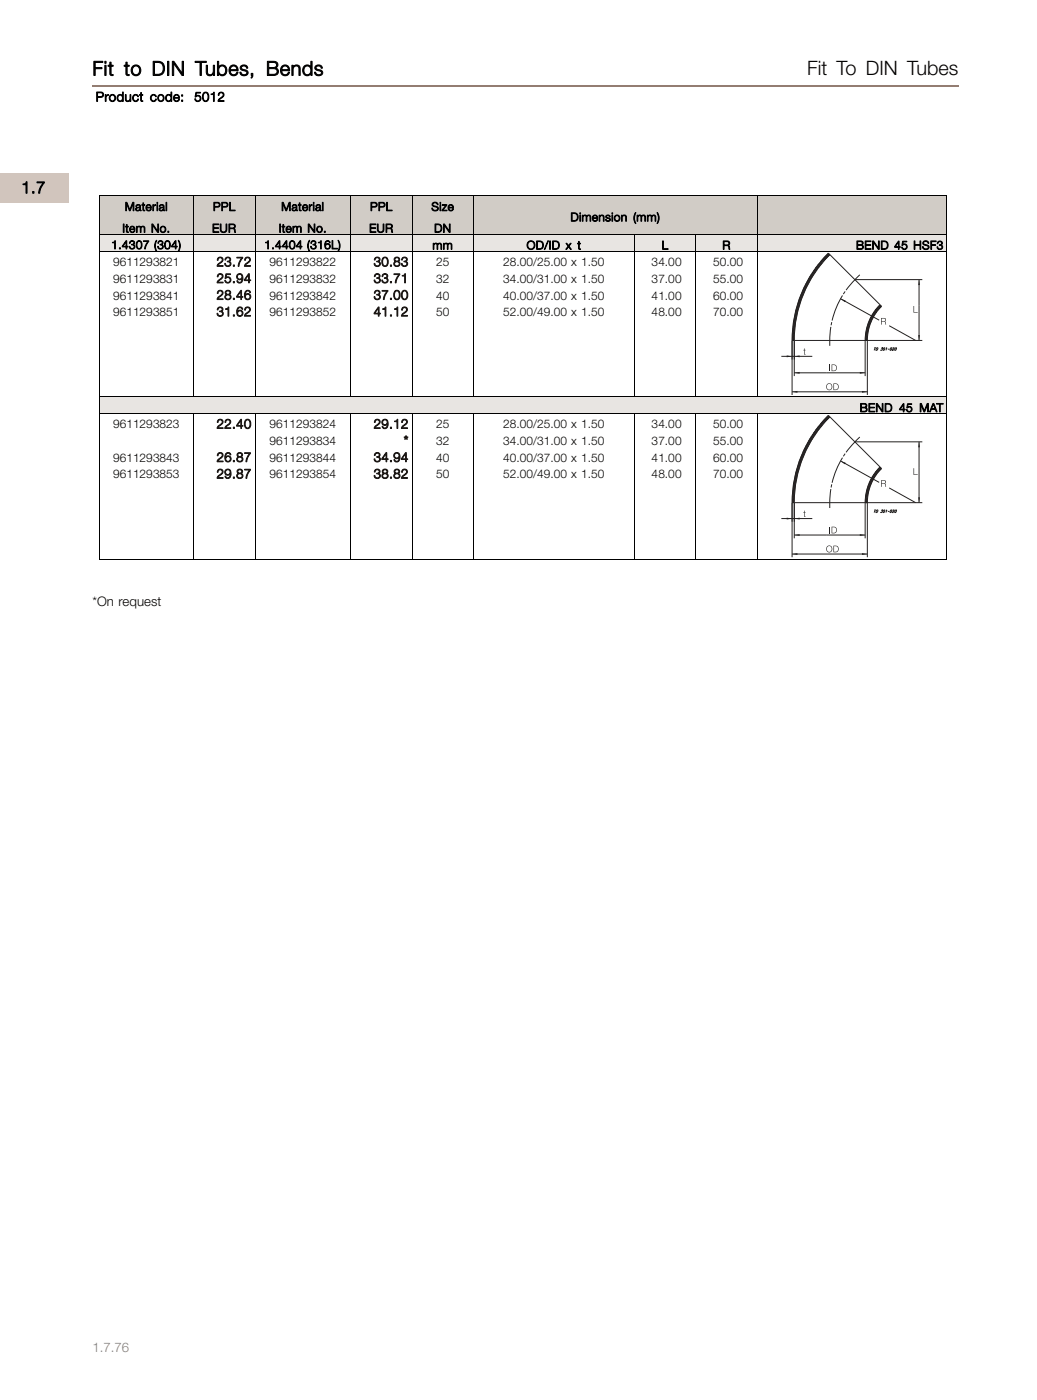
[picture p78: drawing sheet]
<svg xmlns="http://www.w3.org/2000/svg" width="220mm" height="297mm" viewBox="0 0 220 297" stroke-linecap="round" stroke-linejoin="round" font-family="sans-serif">
<defs><g id="words">
<g font-size="4.2">
<text x="19.6" y="16">Fit to DIN Tubes, Bends</text>
<text x="171.2" y="16">Fit To DIN Tubes</text>
</g>
<text font-size="3.5" x="4.5" y="41">1.7</text>
<g font-size="2.8">
<text x="20.3" y="21.5">Product code:</text>
<text x="41.2" y="21.5">5012</text>
<text x="19.6" y="128.6">*On request</text>
</g>
<g font-size="2.8" fill="#1c1714">
<text x="45.9" y="56.5">23.72</text>
<text x="79.2" y="56.5">30.83</text>
<text x="45.9" y="60">25.94</text>
<text x="45.9" y="63.6">28.46</text>
<text x="79.2" y="60">33.71</text>
<text x="79.2" y="63.6">37.00</text>
<text x="45.9" y="67.1">31.62</text>
<text x="79.2" y="67.1">41.12</text>
<text x="45.9" y="90.9">22.40</text>
<text x="79.2" y="90.9">29.12</text>
<text x="85.6" y="94.5">*</text>
<text x="45.9" y="98">26.87</text>
<text x="45.9" y="101.5">29.87</text>
<text x="79.2" y="98">34.94</text>
<text x="79.2" y="101.5">38.82</text>
</g>
<text font-size="2.8" fill="#937d72" x="19.6" y="287">1.7.76</text>
<g font-size="2.5">
<text x="26.5" y="44.7">Material</text>
<text x="45.2" y="44.7">PPL</text>
<text x="59.6" y="44.7">Material</text>
<text x="78.5" y="44.7">PPL</text>
<text x="91.5" y="44.7">Size</text>
<text x="121" y="47">Dimension (mm)</text>
<text x="23.6" y="52.8">1.4307 (304)</text>
<text x="26" y="49.3">Item No.</text>
<text x="45" y="49.3">EUR</text>
<text x="56.1" y="52.8">1.4404 (316L)</text>
<text x="59.1" y="49.3">Item No.</text>
<text x="78.3" y="49.3">EUR</text>
<text x="91.7" y="52.9">mm</text>
<text x="92.1" y="49.3">DN</text>
<text x="111.7" y="52.9">OD/ID x t</text>
<text x="140.3" y="52.9">L</text>
<text x="153.2" y="52.9">R</text>
<text x="181.5" y="52.9">BEND 45 HSF3</text>
<text x="24" y="56.5">9611293821</text>
<text x="57.2" y="56.5">9611293822</text>
<text x="92.5" y="56.5">25</text>
<text x="106.7" y="56.5">28.00/25.00 x 1.50</text>
<text x="138.2" y="56.5">34.00</text>
<text x="151.2" y="56.5">50.00</text>
<text x="24" y="60">9611293831</text>
<text x="24" y="63.6">9611293841</text>
<text x="57.2" y="60">9611293832</text>
<text x="57.2" y="63.6">9611293842</text>
<text x="92.5" y="60">32</text>
<text x="92.5" y="63.6">40</text>
<text x="106.7" y="60">34.00/31.00 x 1.50</text>
<text x="106.7" y="63.6">40.00/37.00 x 1.50</text>
<text x="138.2" y="60">37.00</text>
<text x="138.2" y="63.6">41.00</text>
<text x="151.2" y="60">55.00</text>
<text x="151.2" y="63.6">60.00</text>
<text x="24" y="67.1">9611293851</text>
<text x="57.2" y="67.1">9611293852</text>
<text x="92.5" y="67.1">50</text>
<text x="106.7" y="67.1">52.00/49.00 x 1.50</text>
<text x="138.2" y="67.1">48.00</text>
<text x="151.2" y="67.1">70.00</text>
<text x="182.3" y="87.4">BEND 45 MAT</text>
<text x="24" y="90.9">9611293823</text>
<text x="57.2" y="90.9">9611293824</text>
<text x="57.2" y="94.5">9611293834</text>
<text x="92.5" y="90.9">25</text>
<text x="92.5" y="94.5">32</text>
<text x="106.7" y="90.9">28.00/25.00 x 1.50</text>
<text x="106.7" y="94.5">34.00/31.00 x 1.50</text>
<text x="138.2" y="90.9">34.00</text>
<text x="138.2" y="94.5">37.00</text>
<text x="151.2" y="90.9">50.00</text>
<text x="151.2" y="94.5">55.00</text>
<text x="24" y="98">9611293843</text>
<text x="24" y="101.5">9611293853</text>
<text x="57.2" y="98">9611293844</text>
<text x="57.2" y="101.5">9611293854</text>
<text x="92.5" y="98">40</text>
<text x="92.5" y="101.5">50</text>
<text x="106.7" y="98">40.00/37.00 x 1.50</text>
<text x="106.7" y="101.5">52.00/49.00 x 1.50</text>
<text x="138.2" y="98">41.00</text>
<text x="138.2" y="101.5">48.00</text>
<text x="151.2" y="98">60.00</text>
<text x="151.2" y="101.5">70.00</text>
</g>
</g></defs>
<path d="M19.6 18.3h183.7" fill="none" stroke="#937d72" stroke-width=".36"/>
<path d="M-.1 36.7h14.8v6.2h-14.8z" fill="#d1c5bd"/>
<g fill="#d1ccc6">
<path d="M21 41.6h53.4v8.1h-53.4z"/>
<path d="M74.3 41.6h126.5v8.1h-126.5z"/>
</g>
<path d="M21 41.6h179.9l-.1 8.1M21 41.5v8.2M41 41.5v8.2M54.1 41.5v8.2M74.4 41.5v8.2M87.4 41.5v8.2M100.4 41.5v8.2M160.6 41.5v8.2" fill="none" stroke="#000" stroke-width=".21"/>
<g fill="#e8e5e2">
<path d="M21 49.7h53.4v3.7h-53.4z"/>
<path d="M74.3 49.7h126.5v3.7h-126.5z"/>
</g>
<path d="M21 49.7h179.9l-.1 17.8M21 53.4h179.9M21 49.7v17.8M41 49.7v17.8M54.1 49.7v17.8M74.4 49.7v17.8M87.4 49.7v17.8M100.4 49.7v17.8M134.5 49.7v17.8M147.6 49.7v17.8M160.6 49.7v17.8" fill="none" stroke="#000" stroke-width=".21"/>
<path d="M175.7 53.7l11.2 11.3a10.2 10.2 0 0 0-3 7.3h-15.9a26.2 26.2 0 0 1 7.7-18.6zM176 54.1a25.7 25.7 0 0 0-7.6 18.2M181.3 59.4l-1.9 2.2M182.3 58.3l-1 1.1M176.2 69.4l-.2 4M176.4 68.4l-.1 .6M178.3 63.4l8.2 4.6M178.7 62.7a18.2 18.2 0 0 0-2.2 5.3M179.2 61.9l-.3 .5M186.6 64.7a10.7 10.7 0 0 0-3.1 7.6M188.6 69.1l5.6 3.2" fill="none" stroke="#231f20" stroke-width=".21"/>
<path d="M178.3 63.4l1.1 .4-.2 .3z" fill-rule="evenodd" fill="#231f20"/>
<g fill="none" stroke="#231f20" stroke-width=".21">
<path d="M171.6 59.9l-1 1M171.8 59.5l-1.1 1.1M172.1 59.1l-1.2 1.2M172.3 58.7l-1.2 1.2M172.6 58.3l-1.3 1.3M172.9 57.8l-1.4 1.4M173.3 57.2l-1.6 1.6M173.7 56.6l-1.8 1.8M174.4 55.8l-2.2 2.2M175.7 53.8l-1.7 1.7M175.8 53.9l-2.4 2.4M175.9 54l-3 2.9"/>
<path d="M176 54l-3.5 3.5M165.7 75.6h6.6M168 72.3v4M168.4 72.3v4M168.4 72.2v.1M168.4 71.9l-.3 .4M168.4 72.1l-.1 .2M168.4 71.4l-.4 .5M168.4 71.6l-.4 .4M168.4 71.7l-.4 .5M168.5 71.1l-.5 .4M168.5 71.2l-.5 .5"/>
<path d="M168.5 70.7l-.5 .5M168.5 70.9l-.5 .5M168.5 70.4l-.5 .5M168.5 70.6l-.5 .4M168.5 70.2l-.5 .5M168.5 70l-.5 .5M168.6 69.7l-.5 .5M168.6 69.8l-.5 .5M168.6 69.5l-.5 .5M168.6 69.3l-.5 .5M168.6 69.1l-.5 .6M168.7 68.9l-.6 .6"/>
<path d="M168.7 68.8l-.5 .5M168.7 68.6l-.5 .5M168.7 68.4l-.5 .5M168.8 68.2l-.6 .5M168.8 68l-.5 .6M168.8 67.8l-.5 .6M168.9 67.6l-.6 .6M168.9 67.4l-.6 .6M169 67.2l-.6 .6M169 67l-.6 .6M169 66.8l-.6 .6M169.1 66.6l-.6 .6"/>
<path d="M169.1 66.4l-.6 .6M169.2 66.2l-.6 .6M169.2 66l-.6 .6M169.3 65.7l-.6 .7M169.3 65.5l-.6 .7M169.4 65.3l-.6 .6M169.5 65.1l-.7 .6M169.5 64.8l-.6 .7M169.6 64.6l-.7 .7M169.7 64.4l-.7 .7M169.8 64.1l-.7 .7M169.8 63.9l-.7 .7"/>
<path d="M169.9 63.7l-.7 .7M170 63.4l-.7 .7M170.1 63.2l-.7 .7M170.2 62.9l-.8 .8M170.3 62.6l-.8 .8M170.4 62.3l-.8 .9M170.6 62.1l-.9 .8M170.7 61.8l-.9 .8M170.8 61.5l-.9 .9M171 61.2l-1 .9M171.1 60.9l-.9 .9M171.3 60.5l-1 1"/>
<path d="M171.4 60.2l-1 1M183.9 72.2v.1M183.9 71.9l-.3 .4M183.9 72l-.2 .3M184 71.5l-.5 .5M184 71.7l-.5 .5M184 71.4l-.5 .4M184 71.2l-.5 .5M184 71l-.5 .5M184 70.8l-.5 .5M184.1 70.6l-.6 .5M184.1 70.4l-.5 .6"/>
<path d="M184.1 70.2l-.5 .6M184.2 70l-.6 .6M184.2 69.8l-.5 .6M184.3 69.6l-.6 .6M184.4 69.4l-.7 .6M184.4 69.1l-.6 .7M184.5 68.9l-.7 .7M184.6 68.6l-.7 .7M184.7 68.4l-.7 .7M184.8 68.1l-.8 .8M185 67.8l-.9 .8M185.1 67.5l-.9 .9"/>
<path d="M185.3 67.1l-1 1M185.6 66.7l-1.2 1.1M186 66.2l-1.4 1.3M186.7 64.8l-1.1 1.1M186.8 64.8l-1.6 1.6M186.9 64.9l-1.9 1.9M187 65l-2.2 2.2"/>
</g>
<g fill="#231f20">
<path d="M166.8 75.4l1.2 .2-1.2 .2z"/>
<path d="M168.4 75.6l1.2-.2v.4z"/>
</g>
<path d="M168.4 72.3v7.5M168.4 79.1h15.1M183.5 72.3v7.5" fill="none" stroke="#231f20" stroke-width=".21"/>
<g fill="#231f20">
<path d="M168.4 79.1l1.2-.2v.4z"/>
<path d="M182.3 78.9l1.2 .2-1.2 .2z"/>
</g>
<path d="M168 72.3v11.5M183.9 72.3v11.5M168 83.2h15.9" fill="none" stroke="#231f20" stroke-width=".21"/>
<g fill="#231f20">
<path d="M168 83.2l1.1-.2v.4z"/>
<path d="M182.8 83l1.1 .2-1.1 .2z"/>
</g>
<path d="M181.3 59.4h14.3M194.9 59.4v12.9M183.5 72.3h12.1" fill="none" stroke="#231f20" stroke-width=".21"/>
<g fill="#231f20">
<path d="M194.7 71.1h.4l-.2 1.2z"/>
<path d="M194.9 59.4l.2 1.1h-.4z"/>
</g>
<path d="M185.4 73.8h.4M185.6 73.8l-.2 .6M185.9 73.8l.3 .1a.41 .41 0 0 1-.5 .5zM187 73.8h.2l-.2 .2 .1 .2a.19 .19 0 0 1-.1 .2 .19 .19 0 0 1-.3-.2M187.5 73.8h.1a.27 .27 0 0 1 0 .4 .27 .27 0 0 1-.3 0zM187.9 73.9l.2-.1-.2 .6M188.3 74.1h.3M188.9 73.8h.1a.27 .27 0 0 1 .1 .3 .27 .27 0 0 1-.4 .1zM189.4 73.9l.2-.1-.4 .6h.3M189.9 73.9l.1-.1a.27 .27 0 0 1 .1 .3 .27 .27 0 0 1-.4 .1z" fill="none" stroke="#231f20" stroke-width=".21"/>
<g fill="#231f20">
<path d="M170.5 74h.1v.3h.2l-.2 .1v.7l.2 .2-.3-.1v-.8h-.1l.1-.1z"/>
<path d="M193.7 65h.2v1.2h.7v.2h-.9z"/>
<path d="M175.9 77.4h.2v1.4h-.2z"/>
<path d="M186.9 67.5h.6a.37 .37 0 0 1 .4 .3 .37 .37 0 0 1-.3 .4l.2 .1 .1 .6h-.1l-.1-.5-.2-.1h-.5v.6h-.1zM187 67.6v.6l.6-.1 .2-.1-.2-.4z"/>
<path d="M176.4 77.4h.4a.71 .71 0 0 1 .7 .7 .71 .71 0 0 1-.7 .7h-.4zM176.5 77.5v1.2a.63 .63 0 0 0 .8-.6 .63 .63 0 0 0-.8-.6z"/>
<path d="M175.4 81.6a.67 .67 0 0 1 1 0 .67 .67 0 0 1-.1 1 .67 .67 0 0 1-1-.1l-.1-.6zM175.6 81.6a.62 .62 0 0 0-.2 .9 .62 .62 0 0 0 .9 0 .62 .62 0 0 0-.1-.9z"/>
<path d="M176.8 81.4h.4a.71 .71 0 0 1 .7 .7 .71 .71 0 0 1-.7 .7h-.4zM176.9 81.5v1.2a.63 .63 0 0 0 .8-.6 .63 .63 0 0 0-.8-.6z"/>
</g>
<path d="M21 67.5v16.8M41 67.5v16.8M54.1 67.5v16.8M74.4 67.5v16.8M87.4 67.5v16.8M100.4 67.5v16.8M134.5 67.5v16.8M147.6 67.5v16.8M160.6 67.5v16.8M200.8 67.5v16.8" fill="none" stroke="#000" stroke-width=".21"/>
<path d="M21 84.2h179.8v3.6h-179.8z" fill="#e8e5e2"/>
<path d="M21 84.3h179.9l-.1 17.6M21 87.8h179.9M21 84.2v17.7M41 87.8v14.1M54.1 87.8v14.1M74.4 87.8v14.1M87.4 87.8v14.1M100.4 87.8v14.1M134.5 87.8v14.1M147.6 87.8v14.1M160.6 87.8v14.1" fill="none" stroke="#000" stroke-width=".21"/>
<path d="M176 88.5a25.7 25.7 0 0 0-7.6 18.2M178.3 97.8l8.2 4.6M178.7 97.1a18.2 18.2 0 0 0-2.2 5.4M179.2 96.3l-.3 .6M182.3 92.8l-2.9 3.2M186.6 99.1a10.7 10.7 0 0 0-3.1 7.6M187 99.4l-11.3-11.2a26.2 26.2 0 0 0-7.7 18.5h15.9a10.2 10.2 0 0 1 3-7.3M176.2 103.8l-.2 4M176.4 102.8l-.1 .7M188.6 103.6l5.6 3.1" fill="none" stroke="#231f20" stroke-width=".21"/>
<path d="M178.3 97.8l1.1 .4-.2 .3z" fill-rule="evenodd" fill="#231f20"/>
<g fill="none" stroke="#231f20" stroke-width=".21">
<path d="M169.3 100l-.6 .6M169.4 99.7l-.6 .7M169.5 99.5l-.7 .6M169.5 99.3l-.6 .6M169.6 99l-.7 .7M169.7 98.8l-.7 .7M169.8 98.6l-.7 .7M169.8 98.3l-.7 .7M169.9 98.1l-.7 .7M170 97.8l-.7 .8M170.1 97.6l-.7 .7M170.2 97.3l-.8 .8"/>
<path d="M170.3 97l-.8 .8M170.4 96.8l-.8 .8M170.6 96.5l-.9 .8M170.7 96.2l-.9 .9M170.8 95.9l-.9 .9M171 95.6l-1 .9M171.1 95.3l-.9 .9M171.3 95l-1 .9M171.4 94.6l-1 1.1M171.6 94.3l-1 1M171.8 93.9l-1.1 1.1M172.1 93.5l-1.2 1.2"/>
<path d="M172.3 93.1l-1.2 1.3M172.6 92.7l-1.3 1.3M172.9 92.2l-1.4 1.4M173.3 91.7l-1.6 1.6M173.7 91l-1.8 1.8M174.4 90.3l-2.2 2.1M175.7 88.2l-1.7 1.8M175.8 88.3l-2.4 2.5M175.9 88.4l-3 3M176 88.5l-3.5 3.4M186.7 99.2l-1.1 1.1M186.8 99.3l-1.6 1.5"/>
<path d="M186.9 99.4l-1.9 1.8M187 99.4l-2.2 2.2M165.7 110.1h6.6M168 106.7v4M168.4 106.7v4M168.4 106.3l-.3 .4M168.4 106.5l-.1 .2M168.4 105.8l-.4 .5M168.4 106l-.4 .5M168.4 106.2l-.4 .4M168.5 105.5l-.5 .5M168.5 105.7l-.5 .4"/>
<path d="M168.5 105.1l-.5 .5M168.5 105.3l-.5 .5M168.5 104.8l-.5 .5M168.5 105l-.5 .5M168.5 104.6l-.5 .5M168.5 104.5l-.5 .5M168.6 104.1l-.5 .5M168.6 104.3l-.5 .5M168.6 103.9l-.5 .5M168.6 103.7l-.5 .6M168.6 103.6l-.5 .5M168.7 103.4l-.6 .5"/>
<path d="M168.7 103.2l-.5 .5M168.7 103l-.5 .5M168.7 102.8l-.5 .6M168.8 102.6l-.6 .6M168.8 102.4l-.5 .6M168.8 102.2l-.5 .6M168.9 102l-.6 .6M168.9 101.8l-.6 .6M169 101.6l-.6 .6M169 101.4l-.6 .6M169 101.2l-.6 .6M169.1 101l-.6 .6"/>
<path d="M169.1 100.8l-.6 .6M169.2 100.6l-.6 .6M169.2 100.4l-.6 .6M169.3 100.2l-.6 .6M183.9 106.6v.1M183.9 106.3l-.3 .4M183.9 106.5l-.2 .2M184 106l-.5 .4M184 106.1l-.5 .5M184 105.8l-.5 .5M184 105.6l-.5 .5M184 105.4l-.5 .5"/>
<path d="M184 105.2l-.5 .5M184.1 105.1l-.6 .5M184.1 104.9l-.5 .5M184.1 104.6l-.5 .6M184.2 104.5l-.6 .5M184.2 104.2l-.5 .6M184.3 104l-.6 .6M184.4 103.8l-.7 .6M184.4 103.6l-.6 .6M184.5 103.3l-.7 .7M184.6 103.1l-.7 .7M184.7 102.8l-.7 .7"/>
<path d="M184.8 102.5l-.8 .8M185 102.2l-.9 .9M185.1 101.9l-.9 .9M185.3 101.5l-1 1M185.6 101.1l-1.2 1.2M186 100.6l-1.4 1.3"/>
</g>
<g fill="#231f20">
<path d="M166.8 109.9l1.2 .2-1.2 .2z"/>
<path d="M168.4 110.1l1.2-.2v.4z"/>
</g>
<path d="M168.4 106.7v7.6M168.4 113.6h15.1M183.5 106.7v7.6" fill="none" stroke="#231f20" stroke-width=".21"/>
<g fill="#231f20">
<path d="M168.4 113.6l1.2-.2v.4z"/>
<path d="M182.3 113.4l1.2 .2-1.2 .2z"/>
</g>
<path d="M168 106.7v11.6M168 117.6h15.9M183.9 106.7v11.6" fill="none" stroke="#231f20" stroke-width=".21"/>
<g fill="#231f20">
<path d="M168 117.6l1.1-.2v.4z"/>
<path d="M182.8 117.4l1.1 .2-1.1 .2z"/>
</g>
<path d="M181.3 93.8h14.3M194.9 93.8v12.9M183.5 106.7h12.1" fill="none" stroke="#231f20" stroke-width=".21"/>
<g fill="#231f20">
<path d="M194.7 105.6h.4l-.2 1.1z"/>
<path d="M194.9 93.8l.2 1.1h-.4z"/>
</g>
<path d="M185.4 108.2h.4M185.6 108.2l-.2 .6M185.9 108.2l.3 .1a.41 .41 0 0 1-.5 .5zM187 108.2h.2l-.2 .2 .1 .2a.19 .19 0 0 1-.1 .2 .19 .19 0 0 1-.3-.1M187.5 108.3l.1-.1a.27 .27 0 0 1 0 .4 .27 .27 0 0 1-.3 .1zM187.9 108.3l.2-.1-.2 .6M188.3 108.5h.3M188.9 108.3l.1-.1a.27 .27 0 0 1 .1 .4 .27 .27 0 0 1-.4 .1zM189.4 108.4l.2-.1-.4 .5h.3M189.9 108.3l.1-.1a.27 .27 0 0 1 .1 .4 .27 .27 0 0 1-.4 .1z" fill="none" stroke="#231f20" stroke-width=".21"/>
<g fill="#231f20">
<path d="M170.5 108.4h.1v.3h.2l-.2 .1v.7l.2 .2-.3-.1v-.8h-.1l.1-.1z"/>
<path d="M193.7 99.4h.2v1.3h.7v.1h-.9z"/>
<path d="M175.9 111.8h.2v1.4h-.2z"/>
<path d="M186.9 101.9h.6a.37 .37 0 0 1 .4 .3 .37 .37 0 0 1-.3 .5l.2 .1 .1 .5h-.1l-.1-.5-.2-.1h-.5v.6h-.1zM187 102v.6h.6l.2-.2-.2-.3z"/>
<path d="M176.4 111.8h.4a.71 .71 0 0 1 .7 .7 .71 .71 0 0 1-.7 .7h-.4zM176.5 111.9v1.2a.63 .63 0 0 0 .8-.6 .63 .63 0 0 0-.8-.6z"/>
<path d="M175.4 116a.67 .67 0 0 1 1 .1 .67 .67 0 0 1-.1 .9 .67 .67 0 0 1-1-.1l-.1-.6zM175.6 116a.62 .62 0 0 0-.2 .9 .62 .62 0 0 0 .9 0 .62 .62 0 0 0-.1-.9z"/>
<path d="M176.8 115.8h.4a.71 .71 0 0 1 .7 .7 .71 .71 0 0 1-.7 .7h-.4zM176.9 115.9v1.2a.63 .63 0 0 0 .8-.6 .63 .63 0 0 0-.8-.6z"/>
</g>
<path d="M21 118.7h179.9M21 101.9v16.8M41 101.9v16.8M54.1 101.9v16.8M74.4 101.9v16.8M87.4 101.9v16.8M100.4 101.9v16.8M134.5 101.9v16.8M147.6 101.9v16.8M160.6 101.9v16.8M200.8 101.9v16.8" fill="none" stroke="#000" stroke-width=".21"/>
<use href="#words"/>
</svg>
